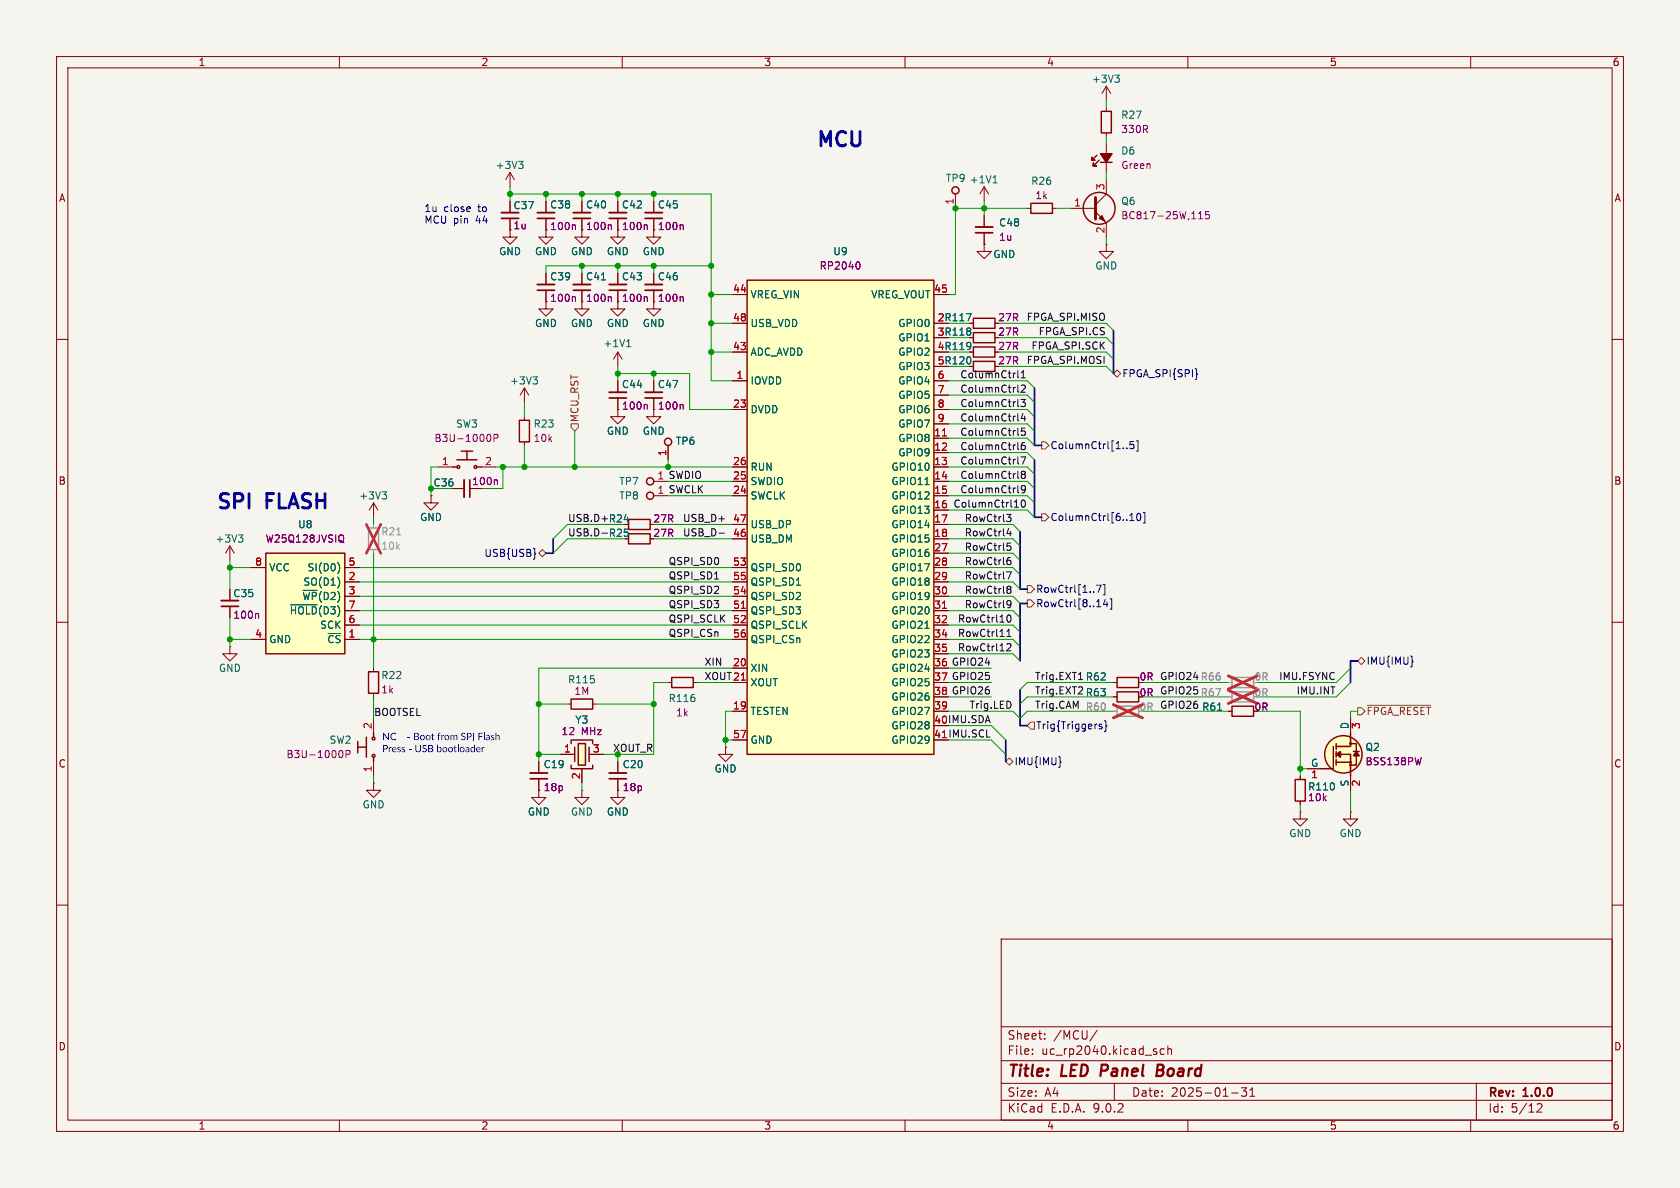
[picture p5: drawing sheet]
<svg xmlns="http://www.w3.org/2000/svg" width="297mm" height="210mm" viewBox="0 0 297 210" stroke-linecap="round" stroke-linejoin="round" font-family="sans-serif">
<defs><g id="words">
<g font-size="3.5" fill="#0000c2">
<text x="144" y="26.7">MCU</text>
<text x="38" y="90.7">SPI</text>
<text x="47.1" y="90.7">FLASH</text>
</g>
<g font-size="2.8" fill="#840000">
<text x="178" y="190.9">Title:</text>
<text x="187.7" y="190.9">LED</text>
<text x="195.4" y="190.9">Panel</text>
<text x="206.1" y="190.9">Board</text>
</g>
<g font-size="2.1" fill="#840000">
<text x="178" y="184">Sheet:</text>
<text x="186.2" y="184">/MCU/</text>
<text x="178" y="186.7">File:</text>
<text x="184.1" y="186.7">uc_rp2040.kicad_sch</text>
<text x="178" y="196.9">KiCad</text>
<text x="178" y="194.1">Size:</text>
<text x="184.7" y="194.1">A4</text>
<text x="185.7" y="196.9">E.D.A.</text>
<text x="193.3" y="196.9">9.0.2</text>
<text x="200" y="194.1">Date:</text>
<text x="207" y="194.1">2025-01-31</text>
<text x="263" y="194.3">Rev:</text>
<text x="263" y="196.9">Id:</text>
<text x="267.1" y="196.9">5/12</text>
<text x="269.4" y="194.3">1.0.0</text>
</g>
<g font-size="1.8" fill="#840000">
<text x="35" y="11.9">1</text>
<text x="85" y="11.9">2</text>
<text x="135" y="11.9">3</text>
<text x="185" y="11.9">4</text>
<text x="235" y="11.9">5</text>
<text x="285" y="11.9">6</text>
<text x="10.3" y="35.9">A</text>
<text x="285.3" y="35.9">A</text>
<text x="90.7" y="37.2">C37</text>
<text x="176.4" y="59.5">27R</text>
<text x="176.4" y="57">27R</text>
<text x="176.4" y="62.1">27R</text>
<text x="176.4" y="64.6">27R</text>
<text x="10.3" y="85.9">B</text>
<text x="83.4" y="86">100n</text>
<text x="285.3" y="85.9">B</text>
<text x="107.5" y="92.6">R24</text>
<text x="107.5" y="95.1">R25</text>
<text x="115.4" y="95.1">27R</text>
<text x="115.4" y="92.6">27R</text>
<text x="41.1" y="105.8">C35</text>
<text x="165.1" y="117.9">36 GPIO24</text>
<text x="165.1" y="120.4">37 GPIO25</text>
<text x="165.1" y="122.9">38 GPIO26</text>
<text x="201.4" y="123.3">0R</text>
<text x="201.4" y="120.5">0R</text>
<text x="221.7" y="125.8">0R</text>
<text x="165.1" y="128">40 IMU.SDA</text>
<text x="10.3" y="135.9">C</text>
<text x="285.3" y="135.9">C</text>
<text x="10.3" y="185.9">D</text>
<text x="285.3" y="185.9">D</text>
<text x="35" y="199.9">1</text>
<text x="85" y="199.9">2</text>
<text x="135" y="199.9">3</text>
<text x="185" y="199.9">4</text>
<text x="235" y="199.9">5</text>
<text x="285" y="199.9">6</text>
</g>
<g font-size="1.8" fill="#006464">
<text x="192.9" y="14.8">+3V3</text>
<text x="198.1" y="21.2">R27</text>
<text x="198.1" y="27.5">D6</text>
<text x="87.5" y="30.1">+3V3</text>
<text x="167.1" y="32.4">TP9 +1V1</text>
<text x="182.2" y="32.9">R26</text>
<text x="97.2" y="37.1">C38</text>
<text x="103.5" y="37.1">C40</text>
<text x="109.9" y="37.1">C42</text>
<text x="116.2" y="37.1">C45</text>
<text x="176.5" y="40.2">C48</text>
<text x="198.1" y="36.4">Q6</text>
<text x="88.1" y="45.3">GND</text>
<text x="94.5" y="45.3">GND</text>
<text x="100.8" y="45.3">GND</text>
<text x="107.2" y="45.3">GND</text>
<text x="113.5" y="45.3">GND</text>
<text x="147.2" y="45.3">U9</text>
<text x="175.5" y="45.8">GND</text>
<text x="193.5" y="47.9">GND</text>
<text x="97.2" y="49.8">C39</text>
<text x="103.5" y="49.8">C41</text>
<text x="109.9" y="49.8">C43</text>
<text x="116.2" y="49.8">C46</text>
<text x="132.6" y="52.9">VREG_VIN</text>
<text x="153.9" y="52.9">VREG_VOUT</text>
<text x="94.5" y="58">GND</text>
<text x="100.8" y="58">GND</text>
<text x="107.2" y="58">GND</text>
<text x="113.5" y="58">GND</text>
<text x="132.6" y="58">USB_VDD</text>
<text x="158.7" y="58">GPIO0</text>
<text x="165.7" y="56.9">2R117</text>
<text x="165.7" y="59.4">3R118</text>
<text x="106.6" y="61.6">+1V1</text>
<text x="132.6" y="63.1">ADC_AVDD</text>
<text x="158.7" y="60.6">GPIO1</text>
<text x="158.7" y="63.1">GPIO2</text>
<text x="158.7" y="65.6">GPIO3</text>
<text x="165.7" y="62">4R119</text>
<text x="165.7" y="64.5">5R120</text>
<text x="90.1" y="68.2">+3V3</text>
<text x="109.9" y="68.8">C44</text>
<text x="116.2" y="68.8">C47</text>
<text x="132.6" y="68.2">IOVDD</text>
<text x="158.7" y="68.2">GPIO4</text>
<text x="158.7" y="70.7">GPIO5</text>
<text x="80.5" y="75.8">SW3</text>
<text x="94.2" y="75.8">R23</text>
<text x="107.2" y="77.1">GND</text>
<text x="113.5" y="77.1">GND</text>
<text x="132.6" y="73.3">DVDD</text>
<text x="158.7" y="73.3">GPIO6</text>
<text x="158.7" y="75.8">GPIO7</text>
<text x="119.4" y="78.8">TP6</text>
<text x="132.6" y="83.4">RUN</text>
<text x="157.5" y="83.4">GPIO10</text>
<text x="158.7" y="78.3">GPIO8</text>
<text x="158.7" y="80.9">GPIO9</text>
<text x="63.4" y="88.5">+3V3</text>
<text x="76.5" y="86.2">C36</text>
<text x="109.4" y="88.5">TP8</text>
<text x="109.4" y="86">TP7</text>
<text x="132.6" y="86">SWDIO</text>
<text x="132.6" y="88.5">SWCLK</text>
<text x="157.5" y="86">GPIO11</text>
<text x="157.5" y="88.5">GPIO12</text>
<text x="52.6" y="93.6">U8</text>
<text x="74.2" y="92.3">GND</text>
<text x="132.6" y="93.6">USB_DP</text>
<text x="157.5" y="91">GPIO13</text>
<text x="157.5" y="93.6">GPIO14</text>
<text x="38" y="96.1">+3V3</text>
<text x="47.5" y="101.2">VCC</text>
<text x="54.3" y="101.2">SI(D0)</text>
<text x="132.6" y="96.1">USB_DM</text>
<text x="132.6" y="101.2">QSPI_SD0</text>
<text x="157.5" y="96.1">GPIO15</text>
<text x="157.5" y="98.7">GPIO16</text>
<text x="157.5" y="101.2">GPIO17</text>
<text x="53.4" y="106.3">~{WP}(D2)</text>
<text x="53.5" y="103.7">SO(D1)</text>
<text x="132.6" y="103.7">QSPI_SD1</text>
<text x="132.6" y="106.3">QSPI_SD2</text>
<text x="157.5" y="103.7">GPIO18</text>
<text x="157.5" y="106.3">GPIO19</text>
<text x="47.5" y="113.9">GND</text>
<text x="51.1" y="108.8">~{HOLD}(D3)</text>
<text x="56.5" y="111.4">SCK</text>
<text x="57.8" y="113.9">~{CS}</text>
<text x="132.6" y="108.8">QSPI_SD3</text>
<text x="132.6" y="111.4">QSPI_SCLK</text>
<text x="132.6" y="113.9">QSPI_CSn</text>
<text x="157.5" y="108.8">GPIO20</text>
<text x="157.5" y="111.4">GPIO21</text>
<text x="157.5" y="113.9">GPIO22</text>
<text x="38.6" y="119">GND</text>
<text x="132.6" y="119">XIN</text>
<text x="157.5" y="116.4">GPIO23</text>
<text x="157.5" y="119">GPIO24</text>
<text x="67.3" y="120.2">R22</text>
<text x="100.3" y="121">R115</text>
<text x="118.1" y="124.3">R116</text>
<text x="132.6" y="121.5">XOUT</text>
<text x="157.5" y="121.5">GPIO25</text>
<text x="157.5" y="124.1">GPIO26</text>
<text x="191.9" y="123.3">R63</text>
<text x="191.9" y="120.5">R62</text>
<text x="212.4" y="125.8">R61</text>
<text x="58.2" y="131.7">SW2</text>
<text x="101.6" y="128.1">Y3</text>
<text x="132.6" y="126.6">TESTEN</text>
<text x="132.6" y="131.7">GND</text>
<text x="157.5" y="126.6">GPIO27</text>
<text x="157.5" y="129.1">GPIO28</text>
<text x="157.5" y="131.7">GPIO29</text>
<text x="238.5" y="129" transform="rotate(-90 238.5 129)">D</text>
<text x="96" y="136">C19</text>
<text x="110" y="136">C20</text>
<text x="126.2" y="136.8">GND</text>
<text x="231.7" y="135.6">G</text>
<text x="231.7" y="137.9">1</text>
<text x="241.3" y="132.9">Q2</text>
<text x="64" y="143.1">GND</text>
<text x="231.1" y="139.9">R110</text>
<text x="238.5" y="139.1" transform="rotate(-90 238.5 139.1)">S</text>
<text x="93.2" y="144.4">GND</text>
<text x="100.8" y="144.4">GND</text>
<text x="107.2" y="144.4">GND</text>
<text x="227.8" y="148.2">GND</text>
<text x="236.7" y="148.2">GND</text>
</g>
<g font-size="1.8" fill="#840084">
<text x="198.1" y="23.7">330R</text>
<text x="182.9" y="35.4">1k</text>
<text x="198.1" y="30.1">Green</text>
<text x="90.7" y="40.7">1u</text>
<text x="97.2" y="40.9">100n</text>
<text x="103.5" y="40.9">100n</text>
<text x="109.9" y="40.9">100n</text>
<text x="116.2" y="40.9">100n</text>
<text x="198.1" y="39">BC817-25W,115</text>
<text x="144.8" y="47.9">RP2040</text>
<text x="176.5" y="42.8">1u</text>
<text x="97.2" y="53.6">100n</text>
<text x="103.5" y="53.6">100n</text>
<text x="109.9" y="53.6">100n</text>
<text x="116.2" y="53.6">100n</text>
<text x="109.9" y="72.6">100n</text>
<text x="116.2" y="72.6">100n</text>
<text x="76.7" y="78.3">B3U-1000P</text>
<text x="94.2" y="78.3">10k</text>
<text x="46.9" y="96.1">W25Q128JVSIQ</text>
<text x="41.1" y="109.6">100n</text>
<text x="67.3" y="122.8">1k</text>
<text x="101.4" y="123">1M</text>
<text x="99.2" y="130.1">12</text>
<text x="102.8" y="130.1">MHz</text>
<text x="119.4" y="126.8">1k</text>
<text x="50.5" y="134.2">B3U-1000P</text>
<text x="241.3" y="135.5">BSS138PW</text>
<text x="96" y="140.1">18p</text>
<text x="110" y="140.1">18p</text>
<text x="231.1" y="141.8">10k</text>
</g>
<g font-size="1.8" fill="#a90000">
<text x="195.3" y="33.7" transform="rotate(-90 195.3 33.7)">3</text>
<text x="168.7" y="36.3" transform="rotate(-90 168.7 36.3)">1</text>
<text x="189.8" y="36.6">1</text>
<text x="195.3" y="41.3" transform="rotate(-90 195.3 41.3)">2</text>
<text x="129.5" y="51.8">44</text>
<text x="165.1" y="51.8">45</text>
<text x="129.5" y="56.9">48</text>
<text x="129.5" y="62">43</text>
<text x="130.1" y="67.1">1</text>
<text x="165.7" y="67.1">6</text>
<text x="165.7" y="69.6">7</text>
<text x="129.5" y="72.1">23</text>
<text x="165.1" y="77.2">11</text>
<text x="165.7" y="72.1">8</text>
<text x="165.7" y="74.7">9</text>
<text x="78" y="82.3">1</text>
<text x="85.7" y="82.3">2</text>
<text x="117.9" y="80.7" transform="rotate(-90 117.9 80.7)">1</text>
<text x="129.5" y="82.3">26</text>
<text x="165.1" y="79.8">12</text>
<text x="165.1" y="82.3">13</text>
<text x="129.5" y="84.8">25</text>
<text x="129.5" y="87.4">24</text>
<text x="165.1" y="84.8">14</text>
<text x="165.1" y="87.4">15</text>
<text x="165.1" y="89.9">16</text>
<text x="129.5" y="92.5">47</text>
<text x="129.5" y="95">46</text>
<text x="165.1" y="92.5">17</text>
<text x="165.1" y="95">18</text>
<text x="45" y="100.1">8</text>
<text x="61.5" y="100.1">5</text>
<text x="129.5" y="100.1">53</text>
<text x="165.1" y="97.5">27</text>
<text x="165.1" y="100.1">28</text>
<text x="61.5" y="102.6">2</text>
<text x="61.5" y="105.2">3</text>
<text x="61.5" y="107.7">7</text>
<text x="129.5" y="102.6">55</text>
<text x="129.5" y="105.2">54</text>
<text x="129.5" y="107.7">51</text>
<text x="165.1" y="102.6">29</text>
<text x="165.1" y="105.2">30</text>
<text x="165.1" y="107.7">31</text>
<text x="45" y="112.8">4</text>
<text x="61.5" y="110.2">6</text>
<text x="61.5" y="112.8">1</text>
<text x="129.5" y="110.2">52</text>
<text x="129.5" y="112.8">56</text>
<text x="165.1" y="110.2">32</text>
<text x="165.1" y="112.8">34</text>
<text x="129.5" y="117.9">20</text>
<text x="165.1" y="115.3">35</text>
<text x="165.1" y="117.9">36</text>
<text x="129.5" y="125.5">19</text>
<text x="129.5" y="120.4">21</text>
<text x="165.1" y="125.5">39</text>
<text x="165.1" y="120.4">37</text>
<text x="165.1" y="122.9">38</text>
<text x="65.8" y="129" transform="rotate(-90 65.8 129)">2</text>
<text x="129.5" y="130.6">57</text>
<text x="165.1" y="130.6">41 IMU.SCL</text>
<text x="165.1" y="128">40</text>
<text x="165.1" y="130.6">41</text>
<text x="240.7" y="129" transform="rotate(-90 240.7 129)">3</text>
<text x="65.8" y="136.6" transform="rotate(-90 65.8 136.6)">1</text>
<text x="99.6" y="133.1">1</text>
<text x="102.6" y="137.9" transform="rotate(-90 102.6 137.9)">2</text>
<text x="104.7" y="133.1">3</text>
<text x="240.7" y="139.1" transform="rotate(-90 240.7 139.1)">2</text>
</g>
<g font-size="1.8" fill="#0000c2">
<text x="74.9" y="37.7">1u</text>
<text x="74.9" y="39.7">MCU pin</text>
<text x="78.5" y="37.7">close</text>
<text x="84.2" y="39.7">44</text>
<text x="84.6" y="37.7">to</text>
<text x="67.6" y="131.2">NC</text>
<text x="71.9" y="131.2">- Boot from SPIFlash</text>
<text x="67.6" y="133.3">Press- USBbootloader</text>
</g>
<g font-size="1.8" fill="#0f0f0f">
<text x="181.4" y="56.8">FPGA_SPI.MISO</text>
<text x="183.5" y="59.3">FPGA_SPI.CS</text>
<text x="181.4" y="64.4">FPGA_SPI.MOSI</text>
<text x="182.3" y="61.9">FPGA_SPI.SCK</text>
<text x="169.7" y="69.5">ColumnCtrl2</text>
<text x="169.7" y="67">ColumnCtrl1</text>
<text x="169.7" y="72">ColumnCtrl3</text>
<text x="169.7" y="74.6">ColumnCtrl4</text>
<text x="169.7" y="77.1">ColumnCtrl5</text>
<text x="169.7" y="82.2">ColumnCtrl7</text>
<text x="169.7" y="79.7">ColumnCtrl6</text>
<text x="116.1" y="87.4">1 SWCLK</text>
<text x="116.1" y="84.8">1 SWDIO</text>
<text x="168.5" y="89.8">ColumnCtrl10</text>
<text x="169.7" y="87.3">ColumnCtrl9</text>
<text x="169.7" y="84.7">ColumnCtrl8</text>
<text x="100.3" y="94.9">USB.D- R25</text>
<text x="100.3" y="92.4">USB.D+ R24</text>
<text x="120.6" y="94.9">USB_D-</text>
<text x="120.6" y="92.4">USB_D+</text>
<text x="170.5" y="94.9">RowCtrl4</text>
<text x="170.5" y="92.4">RowCtrl3</text>
<text x="118.1" y="100">QSPI_SD0</text>
<text x="170.5" y="100">RowCtrl6</text>
<text x="170.5" y="97.4">RowCtrl5</text>
<text x="118.1" y="105.1">QSPI_SD2</text>
<text x="118.1" y="102.5">QSPI_SD1</text>
<text x="118.1" y="107.6">QSPI_SD3</text>
<text x="170.5" y="105.1">RowCtrl8</text>
<text x="170.5" y="102.5">RowCtrl7</text>
<text x="170.5" y="107.6">RowCtrl9</text>
<text x="118.1" y="112.7">QSPI_CSn</text>
<text x="118.1" y="110.1">QSPI_SCLK</text>
<text x="169.3" y="110.1">RowCtrl10</text>
<text x="169.3" y="112.7">RowCtrl11</text>
<text x="124.5" y="117.8">XIN</text>
<text x="169.3" y="115.2">RowCtrl12</text>
<text x="124.5" y="120.3">XOUT21</text>
<text x="171.3" y="125.4">Trig.LED</text>
<text x="182.9" y="125.4">Trig.CAM</text>
<text x="182.9" y="122.8">Trig.EXT2</text>
<text x="182.9" y="120.3">Trig.EXT1 R62</text>
<text x="205" y="120.3">GPIO24 R66</text>
<text x="205" y="122.8">GPIO25</text>
<text x="205" y="125.4">GPIO26</text>
<text x="226" y="120.3">IMU.FSYNC</text>
<text x="229.1" y="122.8">IMU.INT</text>
<text x="66" y="126.7">BOOTSEL</text>
</g>
<g font-size="1.8" fill="#000084">
<text x="198.3" y="66.9">FPGA_SPI{SPI}</text>
<text x="185.6" y="79.6">ColumnCtrl[1..5]</text>
<text x="185.6" y="92.3">ColumnCtrl[6..10]</text>
<text x="85.5" y="98.7">USB{USB}</text>
<text x="183.1" y="105">RowCtrl[1..7]</text>
<text x="183.1" y="107.5">RowCtrl[8..14]</text>
<text x="241.5" y="117.7">IMU{IMU}</text>
<text x="183.1" y="129.1">Trig{Triggers}</text>
<text x="179.3" y="135.5">IMU{IMU}</text>
</g>
<g font-size="1.8" fill="#725600">
<text x="102.5" y="74.7" transform="rotate(-90 102.5 74.7)">MCU_RST</text>
<text x="241.5" y="126.6">~{FPGA_RESET}</text>
</g>
<g font-size="1.8" fill="#939391">
<text x="67.3" y="94.8">R21</text>
<text x="191.9" y="125.8">R60</text>
<text x="212.2" y="123.3">R67</text>
<text x="212.2" y="120.5">R66</text>
</g>
<g font-size="1.8" fill="#9c9b98">
<text x="67.3" y="97.4">10k</text>
<text x="201.4" y="125.8">0R</text>
<text x="221.7" y="123.3">0R</text>
<text x="221.7" y="120.5">0R</text>
</g>
<text font-size="1.8" fill="#009600" x="108.3" y="133">XOUT_R</text>
</g></defs>
<path d="M0 0h297v210h-297z" fill="#f5f4ef" stroke="#f5f4ef" stroke-width=".18"/>
<g fill="none" stroke="#840000" stroke-width=".18">
<path d="M10 10h277v190h-277zM12 12h273v186h-273zM60 10v2M110 10v2M160 10v2M210 10v2M260 10v2M90.2 38.6v2M96.5 35.6v2M96.5 38.6v2M102.9 35.6v2M102.9 38.6v2"/>
<path d="M109.2 40.6v1.3h1.3l-1.3 1.3-1.3-1.3h1.3M109.2 40.6h.1M10 60h2M118.1 78.7v2.6M285 60h2M10 110h2M285 110h2M10 160h2M177 166h108v32h-108zM285 160h2M60 198v2M110 198v2"/>
<path d="M160 198v2M177 194.5h108M177 191.5h108M177 187.5h108M177 181.5h108M182.5 186.3v.1M182.5 185.5v.1M184.7 183.6v.1M184.7 182.8v.1M194 182.1l-1.3 2M197 191.5v3M204.3 185.9l.2 .2-.2 .3"/>
<path d="M204.3 185.4l.2 .1M205.8 185.5l-.4-.1-.3 .3v.4l.1 .2h.6M206.5 185.5l.2-.1 .3 .1 .1 .9M206.5 184.9v1.5M210 198v2M217.7 193.2h1.2M219.5 192.3h.9l-.5 .6 .4 .1v.7l-.2 .1h-.4l-.2-.1M221 193.8h.8M221 192.7l.4-.4v1.5M260 198v2M261 191.5v6.5M271.7 195.2l.6-.1 .2 .1 .1 .3-.9 1.1h.9"/>
</g>
<path d="M194.8 188.2l-.3 2M204.6 189.2h.6M205.2 189.2l.3 .1M205.4 188.2h-.7l-.3 2 1-.1M205.4 189.1l-.2 .1" fill="none" stroke="#840000" stroke-width=".4"/>
<path d="M88.6 38.6h3.1M95 38.6h3M101.3 38.6h3.1" fill="none" stroke="#840000" stroke-width=".3"/>
<path d="M88.6 37.6h3.1M95 37.6h3M101.3 37.6h3.1" fill="none" stroke="#840000" stroke-width=".33"/>
<path d="M101.5 39.7l.2 .2v.7M107.9 39.7l.2 .2v.7" fill="none" stroke="#840084" stroke-width=".18"/>
<circle cx="118.1" cy="78.1" r=".63" fill="none" stroke="#840000" stroke-width=".25"/>
<path d="M132.1 49.5h33v83.9h-33z" fill="#ffffc2"/>
<g fill="none" stroke="#840000" stroke-width=".25">
<path d="M132.1 49.5h33v83.9h-33zM81.5 79.8h2.1M82.5 79.8v1.5M80 82.6h.8M80.8 81.3h3.5M84.3 82.6h.8M111.1 94.4h3.8v1.7h-3.8zM65.2 118.7h1.7v3.9h-1.7zM197.5 119.8h3.8v1.7h-3.8zM63.2 131.1v2M63.2 132.1h1.6M64.8 130.3v3.6"/>
<path d="M66 129.5v.8M66 133.9v.7M197.5 122.3h3.8v1.8h-3.8zM217.8 124.8h3.8v1.8h-3.8z"/>
<circle cx="81" cy="82.5" r=".25"/>
<circle cx="84.1" cy="82.5" r=".25"/>
<circle cx="114.9" cy="85.1" r=".63"/>
<circle cx="114.9" cy="87.6" r=".63"/>
<circle cx="66" cy="130.6" r=".25"/>
<circle cx="66" cy="133.6" r=".25"/>
</g>
<g fill="none" stroke="#840000" stroke-width=".18">
<path d="M109.2 35.6v2M109.2 38.6v2M129.5 52.1h2.6M129.5 57.2h2.6M165.1 52.1h2.5M165.1 59.7h2.5M129.5 62.2h2.6M129.5 67.3h2.6M129.5 72.4h2.6M165.1 67.3h2.5M165.1 72.4h2.5M165.1 64.8h2.5"/>
<path d="M165.1 69.9h2.5M165.1 74.9h2.5M165.1 77.5h2.5M40.6 96.5v2.6M40.6 96.5l-.7 1.3M40.6 96.5l.8 1.3M77.5 82.6h2.5M85.1 82.6h2.5M115.6 85.1h2.5M115.6 87.6h2.5M129.5 82.6h2.6M129.5 85.1h2.6"/>
<path d="M129.5 87.6h2.6M129.5 92.7h2.6M129.5 95.3h2.6M165.1 82.6h2.5M165.1 85.1h2.5M165.1 87.6h2.5M165.1 92.7h2.5M165.1 95.3h2.5M165.1 80h2.5M165.1 90.2h2.5M165.1 97.8h2.5M40.6 114.3v1.3h1.3l-1.3 1.2-1.2-1.2h1.2"/>
<path d="M40.6 114.3h.1M40.6 107.2v2M66 118.1v.6M129.5 100.3h2.6M129.5 102.9h2.6M129.5 105.4h2.6M129.5 108h2.6M129.5 110.5h2.6M129.5 113h2.6M129.5 118.1h2.6M165.1 100.3h2.5M165.1 102.9h2.5"/>
<path d="M165.1 105.4h2.5M165.1 108h2.5M165.1 110.5h2.5M165.1 113h2.5M165.1 115.6h2.5M66 138.4v1.3h1.3l-1.3 1.3-1.2-1.3h1.2M66 138.4h.1M66 122.6v.6M66 127v2.5M66 134.6v2.6M129.5 120.7h2.6M129.5 125.7h2.6"/>
<path d="M129.5 130.8h2.6M165.1 125.7h2.5M196.8 120.7h.7M196.8 123.2h.7M217.2 125.7h.6"/>
</g>
<path d="M42.2 94.6h.7l-.4 .4M42.7 95l.2 .3v.3l-.2 .2M163.5 85.7h.7M140.8 103.4h.7M163.5 111.1h.7M215.3 125.5h.7" fill="none" stroke="#006464" stroke-width=".18"/>
<path d="M166.6 77.1h.7M131.1 107.5h.7M166.6 107.5h.7M131.1 120.2h.7" fill="none" stroke="#a90000" stroke-width=".18"/>
<path d="M114.2 39.7l.2 .2v.7M151.7 46.3a.79 .79 0 0 1 0 1.3M86.4 76.8a.68 .68 0 0 1 .4 .6 .68 .68 0 0 1-.4 .6M87.3 77.4h.6l.2-.2-.1-.3-.7-.1v1.2M45.5 108.4l.2 .2v.7M60.2 132.7a.68 .68 0 0 1 .4 .6 .68 .68 0 0 1-.4 .6M61.2 133.3h.6l.1-.2-.1-.3-.6-.1v1.2" fill="none" stroke="#840084" stroke-width=".18"/>
<path d="M107.7 38.6h3M39.1 107.2h3.1" fill="none" stroke="#840000" stroke-width=".3"/>
<path d="M107.7 37.6h3M39.1 106.2h3.1" fill="none" stroke="#840000" stroke-width=".33"/>
<path d="M197.5 124.8h3.8v1.8h-3.8zM217.8 122.3h3.8v1.8h-3.8z" fill="none" stroke="#9c9b98" stroke-width=".25"/>
<path d="M196.8 125.7h.7M217.2 123.2h.6" fill="none" stroke="#9c9b98" stroke-width=".18"/>
<path d="M196.8 124.6l5.2 2.3M202 124.6l-5.2 2.3M217.1 122l5.2 2.4M222.3 122l-5.2 2.4" fill="none" stroke="#e12e31" stroke-width=".46"/>
<path d="M47 97.8h14v17.8h-14z" fill="#ffffc2"/>
<path d="M193.9 27.4l-.9 .9v-.5v.5h.5h-.5M194.3 28.3l-1 1v-.5v.5h.5h-.5M194.6 28.7h2M47 97.8h14v17.8h-14z" fill="none" stroke="#840000" stroke-width=".25"/>
<g fill="none" stroke="#840000" stroke-width=".18">
<path d="M90.2 30.5l-.8 1.3M90.2 30.5l.7 1.3M90.2 30.5v2.5M115.6 35.6v2M115.6 38.6v2M195.6 25.4v1.9M195.6 28.6v1.9M90.2 40.6v1.3h1.2l-1.2 1.3-1.3-1.3h1.3M90.2 40.6h.1M96.5 53.3v1.3h1.3l-1.3 1.3-1.3-1.3h1.3M96.5 53.3h.1M96.5 40.6v1.3h1.3l-1.3 1.3-1.3-1.3h1.3"/>
<path d="M96.5 40.6h.1M96.5 48.3v2M96.5 51.3v2M102.9 53.3v1.3h1.2l-1.2 1.3-1.3-1.3h1.3M102.9 53.3h.1M102.9 40.6v1.3h1.2l-1.2 1.3-1.3-1.3h1.3M102.9 40.6h.1M102.9 48.3v2M102.9 51.3v2M109.2 53.3v1.3h1.3l-1.3 1.3-1.3-1.3h1.3M109.2 53.3h.1M109.2 48.3v2"/>
<path d="M109.2 51.3v2M115.6 40.6v1.3h1.2l-1.2 1.3-1.3-1.3h1.3M115.6 40.6h.1M115.6 53.3v1.3h1.2l-1.2 1.3-1.3-1.3h1.3M115.6 53.3h.1M115.6 48.3v2M115.6 51.3v2M66 88.9l-.7 1.3M66 88.9l.8 1.3M66 88.9v2.5M76.2 87.6v1.3h1.3l-1.3 1.3-1.3-1.3h1.3M76.2 87.6h.1"/>
<path d="M80 86.4h2M44.4 100.3h2.6M44.4 113h2.6M61 100.3h2.5M61 102.9h2.5M61 105.4h2.5M61 108h2.5M61 110.5h2.5M61 113h2.5M109.2 134.6v2.1M109.2 137.7v2M238.8 143.5v1.3h1.2l-1.2 1.3-1.3-1.3h1.3"/>
<path d="M238.8 143.5h.1"/>
</g>
<path d="M91.7 28.5h.8l-.5 .5M92.2 29l.3 .2v.3l-.3 .3M106.3 49.5h.8M59.9 99.7l.1 .6-.1 .9M67.6 86.9h.7l-.4 .5M68.1 87.4l.2 .3v.3l-.2 .2M51.3 106.9h4.8M60 102.5v.9" fill="none" stroke="#006464" stroke-width=".18"/>
<path d="M120.6 39.7l.2 .2v.7M101.5 52.4l.2 .2v.7M107.9 52.4l.2 .2v.7M114.2 52.4l.2 .2v.7M120.6 52.4l.2 .2v.7M60.4 95.6l.4 .4M60.4 94.6h.2a.81 .81 0 0 1-.2 1.2M87.8 84.8l.1 .2v.7" fill="none" stroke="#840084" stroke-width=".18"/>
<path d="M114 38.6h3.1M95 51.3h3M101.3 51.3h3.1M107.7 51.3h3M114 51.3h3.1M83.1 84.8v3.1M107.7 137.7h3" fill="none" stroke="#840000" stroke-width=".3"/>
<path d="M114 37.6h3.1M95 50.3h3M101.3 50.3h3.1M107.7 50.3h3M114 50.3h3.1M82 84.8v3.1M107.7 136.7h3" fill="none" stroke="#840000" stroke-width=".33"/>
<path d="M65.2 93.3h1.7v3.9h-1.7zM217.8 119.8h3.8v1.7h-3.8z" fill="none" stroke="#9c9b98" stroke-width=".25"/>
<path d="M66 92.7v.6M66 97.2v.6M217.2 120.7h.6" fill="none" stroke="#9c9b98" stroke-width=".18"/>
<path d="M70.1 94.6h.8" fill="none" stroke="#939391" stroke-width=".18"/>
<path d="M64.8 92.7l2.5 5.1M67.3 92.7l-2.5 5.1M217.1 119.5l5.2 2.3M222.3 119.5l-5.2 2.3" fill="none" stroke="#e12e31" stroke-width=".46"/>
<path d="M194.6 27.2h2l-1 1.5z" fill="#840000" stroke="#840000" stroke-width=".25"/>
<path d="M101.6 132.1v2.5" fill="none" stroke="#ffffc2" stroke-width=".18"/>
<path d="M102.2 131.4h1.3v3.9h-1.3z" fill="#ffffc2"/>
<path d="M104.1 132.1v2.5" fill="none" stroke="#ffffc2" stroke-width=".18"/>
<g fill="none" stroke="#840000" stroke-width=".25">
<path d="M194.7 19.7h1.8v3.8h-1.8zM182.2 35.9h3.9v1.8h-3.9zM172.1 58.8h3.8v1.8h-3.8zM172.1 56.3h3.8v1.7h-3.8zM111.1 91.8h3.8v1.8h-3.8zM118.7 119.8h3.9v1.7h-3.9zM101 131.4v-.6h3.8v.6M101 135.3v.6h3.8v-.6M101.6 132.1v2.5M102.2 131.4h1.3v3.9h-1.3zM104.1 132.1v2.5"/>
<circle cx="168.9" cy="33.7" r=".63"/>
<circle cx="194.3" cy="36.8" r="2.82"/>
</g>
<g fill="none" stroke="#840000" stroke-width=".18">
<path d="M195.6 15.2l-.8 1.3M195.6 15.2l.7 1.3M195.6 15.2v2.6M195.6 19.1v.6M168.9 34.3v2.5M174 33l-.8 1.3M174 33l.8 1.3M174 33v2.6M174 38.1v2M181.6 36.8h.6M186.1 36.8h.6M189.2 36.8h4.5"/>
<path d="M193.7 37.5l1.9 1.9v2.5M195.6 23.5v.6M195.6 31.8v2.5l-1.9 1.9M171.4 59.7h.7M171.4 57.2h.7M174 43.2v1.3h1.3l-1.3 1.2-1.3-1.2h1.3M174 43.2h.1M174 41.1v2.1M195.6 43.2v1.3h1.2l-1.2 1.2-1.3-1.2h1.3M195.6 43.2h.1M92.7 68.6l-.8 1.3M92.7 68.6l.8 1.3"/>
<path d="M92.7 68.6v2.5M109.2 72.4v1.3h1.3l-1.3 1.2-1.3-1.2h1.3M109.2 72.4h.1M109.2 62.2l.8 1.3M109.2 62.2l-.7 1.3M109.2 62.2v2.6M109.2 67.3v2M109.2 70.4v2M115.6 72.4v1.3h1.2l-1.2 1.2-1.3-1.2h1.3M115.6 72.4h.1M115.6 67.3v2M115.6 70.4v2"/>
<path d="M99.1 133.4h2.5M102.9 135.9v2.5M104.1 133.4h2.6M118.1 120.7h.6M122.6 120.7h.6M229.9 143.5v1.3h1.2l-1.2 1.3-1.3-1.3h1.3M229.9 143.5h.1"/>
</g>
<path d="M197.1 13.3h.8l-.4 .5M197.6 13.8l.3 .2v.3l-.3 .2M175.6 32.3h.7M175.7 31.4l.2-.3v1.2M170.8 55.4h.9l-.6 1.3M94.2 66.6h.8l-.4 .5M94.8 67.1l.2 .2v.3l-.2 .3M110.8 61.3h.7M110.9 60.3l.3-.3v1.3" fill="none" stroke="#006464" stroke-width=".18"/>
<path d="M193.7 34.9v3.8" fill="none" stroke="#840000" stroke-width=".51"/>
<path d="M194.3 38.6l.5-.5 .5 1z" fill="#840000" stroke="#840000" stroke-width=".18"/>
<path d="M211.9 38.7h.7M211.9 37.8l.3-.4v1.3M213.8 37.4h-.6l-.1 .6 .2-.1 .4 .1 .1 .1v.5l-.2 .1-.5-.1M114.2 71.5l.2 .2v.6M120.6 71.5l.2 .2v.6" fill="none" stroke="#840084" stroke-width=".18"/>
<path d="M172.5 41.1h3M107.7 70.4h3M114 70.4h3.1" fill="none" stroke="#840000" stroke-width=".3"/>
<path d="M172.5 40.1h3M107.7 69.3h3M114 69.3h3.1" fill="none" stroke="#840000" stroke-width=".33"/>
<g fill="#ffffc2">
<path d="M236.2 131.4v1.1z"/>
<path d="M236.2 132.8v.6z"/>
<path d="M236.2 133.4v.5z"/>
<path d="M236.2 134.2v.5z"/>
<path d="M236.2 134.7v.6z"/>
</g>
<circle cx="237.5" cy="133.3" r="3.3" fill="#ffffc2" stroke="#ffffc2" stroke-width=".18"/>
<g fill="#ffffc2">
<path d="M238.6 131.4h1.2v3.9h-1.2z"/>
<path d="M236.2 132l2.6-2.5v2.5z"/>
</g>
<g fill="#ffffc2" stroke="#ffffc2" stroke-width=".18">
<circle cx="238.8" cy="131.4" r=".13"/>
<circle cx="238.8" cy="134.7" r=".13"/>
<circle cx="238.8" cy="135.3" r=".13"/>
</g>
<path d="M236.2 134.7h2.6" fill="none" stroke="#ffffc2" stroke-width=".18"/>
<g fill="#ffffc2">
<path d="M236.2 133.4h2.6v3.8z"/>
<path d="M239.3 132.8h1z"/>
</g>
<g fill="none" stroke="#840000" stroke-width=".25">
<path d="M91.8 74.3h1.8v3.8h-1.8zM172.1 61.3h3.8v1.8h-3.8zM172.1 63.9h3.8v1.8h-3.8zM101 123.6h3.8v1.7h-3.8zM229 137.8h1.8v3.8h-1.8zM235.7 132v3.9h-2M236.2 133.4h2.6v3.8M236.2 131.4v1.1M236.2 132.8v1.1M236.2 134.2v1.1M236.2 134.7h2.6M238.6 131.4h1.2v3.9h-1.2"/>
<path d="M238.8 129.5v2.5h-2.6M239.3 132.8h1"/>
<circle cx="237.5" cy="133.3" r="3.3"/>
<circle cx="238.8" cy="135.3" r=".13"/>
<circle cx="238.8" cy="131.4" r=".13"/>
<circle cx="238.8" cy="134.7" r=".13"/>
</g>
<g fill="#840000" stroke="#840000" stroke-width=".25">
<path d="M236.2 133.4l.8-.6v1.1z"/>
<path d="M239.8 132.8l.5 .8h-1z"/>
</g>
<g fill="none" stroke="#840000" stroke-width=".18">
<path d="M90.2 38.6v2M96.5 35.6v2M96.5 38.6v2M102.9 35.6v2M102.9 38.6v2M109.2 35.6v2M109.2 38.6v2M115.6 35.6v2M115.6 38.6v2M174 38.1v2M90.2 40.6h.1M96.5 53.3h.1"/>
<path d="M96.5 40.6h.1M96.5 48.3v2M96.5 51.3v2M102.9 53.3h.1M102.9 40.6h.1M102.9 48.3v2M102.9 51.3v2M109.2 40.6h.1M109.2 53.3h.1M109.2 48.3v2M109.2 51.3v2M115.6 40.6h.1"/>
<path d="M115.6 53.3h.1M115.6 48.3v2M115.6 51.3v2M129.5 52.1h2.6M129.5 57.2h2.6M165.1 52.1h2.5M165.1 59.7h2.5M171.4 57.2h.7M171.4 59.7h.7M174 43.2h.1M174 41.1v2.1M92.7 73.7v.6"/>
<path d="M92.7 78.1v.6M109.2 72.4h.1M109.2 67.3v2M109.2 70.4v2M115.6 72.4h.1M115.6 67.3v2M115.6 70.4v2M118.1 78.7v2.6M129.5 62.2h2.6M129.5 67.3h2.6M129.5 72.4h2.6M165.1 64.8h2.5"/>
<path d="M165.1 67.3h2.5M165.1 72.4h2.5M165.1 69.9h2.5M165.1 74.9h2.5M165.1 77.5h2.5M171.4 62.2h.7M171.4 64.8h.7M76.2 87.6h.1M80 86.4h2M129.5 82.6h2.6M129.5 85.1h2.6M129.5 87.6h2.6"/>
<path d="M129.5 92.7h2.6M129.5 95.3h2.6M165.1 82.6h2.5M165.1 85.1h2.5M165.1 87.6h2.5M165.1 92.7h2.5M165.1 95.3h2.5M165.1 80h2.5M165.1 90.2h2.5M165.1 97.8h2.5M40.6 107.2v2M44.4 100.3h2.6"/>
<path d="M44.4 113h2.6M61 100.3h2.5M61 102.9h2.5M61 105.4h2.5M61 108h2.5M61 110.5h2.5M61 113h2.5M129.5 100.3h2.6M129.5 102.9h2.6M129.5 105.4h2.6M129.5 108h2.6M129.5 110.5h2.6"/>
<path d="M129.5 113h2.6M129.5 118.1h2.6M165.1 100.3h2.5M165.1 102.9h2.5M165.1 105.4h2.5M165.1 108h2.5M165.1 110.5h2.5M165.1 113h2.5M165.1 115.6h2.5M95.2 139.7v1.3h1.3l-1.3 1.2-1.2-1.2h1.2M95.2 139.7h.1M95.2 134.6v2.1"/>
<path d="M95.2 137.7v2M99.1 133.4h2.5M100.3 124.5h.7M102.9 139.7v1.3h1.2l-1.2 1.2-1.3-1.2h1.3M102.9 139.7h.1M102.9 135.9v2.5M104.1 133.4h2.6M104.8 124.5h.6M109.2 139.7v1.3h1.3l-1.3 1.2-1.3-1.2h1.3M109.2 139.7h.1M109.2 134.6v2.1M109.2 137.7v2"/>
<path d="M128.3 132.1v1.3h1.2l-1.2 1.2-1.3-1.2h1.3M128.3 132.1h.1M129.5 120.7h2.6M129.5 125.7h2.6M129.5 130.8h2.6M165.1 125.7h2.5M196.8 120.7h.7M196.8 123.2h.7M217.2 125.7h.6M229.9 137.2v.6M231.1 135.9h2.6M238.8 127v2.5"/>
<path d="M238.8 137.2v2.5M229.9 141.6v.6"/>
</g>
<g fill="none" stroke="#840084" stroke-width=".18">
<path d="M101.5 39.7l.2 .2v.7M107.9 39.7l.2 .2v.7M114.2 39.7l.2 .2v.7M120.6 39.7l.2 .2v.7M101.5 52.4l.2 .2v.7M107.9 52.4l.2 .2v.7M114.2 52.4l.2 .2v.7M120.6 52.4l.2 .2v.7M151.7 46.3a.79 .79 0 0 1 0 1.3M114.2 71.5l.2 .2v.6M120.6 71.5l.2 .2v.6M60.4 95.6l.4 .4"/>
<path d="M60.4 94.6h.2a.81 .81 0 0 1-.2 1.2M87.8 84.8l.1 .2v.7M45.5 108.4l.2 .2v.7M251.3 133.9l-.3 1.3"/>
</g>
<path d="M93.7 137.7h3.1" fill="none" stroke="#840000" stroke-width=".3"/>
<path d="M93.7 136.7h3.1" fill="none" stroke="#840000" stroke-width=".33"/>
<g fill="none" stroke="#000084" stroke-width=".18">
<path d="M199.2 79.2v.1M200.4 78h-.6l-.1 .7 .2-.2 .4 .1 .2 .2-.1 .4-.2 .1-.5-.1M200.9 77.9h.3v1.8h-.3M211.5 66l.2 .1-.2 .2M94.5 97.7l.2 .2-.2 .2M199.7 92h.8M199.9 91.1l.2-.4v1.3M201.1 90.9l.2-.2a.68 .68 0 0 1 .4 .7 .68 .68 0 0 1-.4 .6l-.2-.1-.1-.4zM202.1 90.6h.3v1.8h-.3M193.8 103.4h.9l-.6 1.3M195 103.3h.3v1.8h-.3M195.4 105.9l-.3 .9h.8"/>
<path d="M195.7 106.4v.9M196.2 105.9h.3v1.8h-.3M249.7 116.9h.1l-.1 .1M187.5 134.7h.1l-.1 .1M194.3 128.2l.5 .4-.1 .2h-.4M194.8 128.1l-.3-.1-.2 .2M195.3 127.4l.2 .2v.6l.2 .2-.2 .1v.7l-.2 .1"/>
</g>
<path d="M101 74.9h1.2v.7l-.6 .6-.6-.6zM184.1 78.1h.7l.6 .6-.6 .7h-.7zM196.8 66l.7-.6 .6 .6-.6 .7zM95.2 97.8l.7-.6 .6 .6-.6 .6zM184.1 90.8h.7l.6 .6-.6 .7h-.7zM181.6 103.5h.6l.7 .6-.7 .7h-.6zM181.6 106h.6l.7 .7-.7 .6h-.6zM240 116.8l.7-.6 .6 .6-.6 .7zM177.8 134.6l.6-.6 .7 .6-.7 .7zM182.2 127.6h.7v1.3h-.7l-.6-.6zM240 125.1h.7l.6 .6-.6 .7h-.7zM241.7 124.7h11.2" fill="none" stroke="#725600" stroke-width=".18"/>
<g fill="none" stroke="#0f0f0f" stroke-width=".18">
<path d="M179.9 65.5v1.1l.2 .2M180 69.3h.1M180 71.8l.1 .1M180 79.4l.1 .1M180 74.4h.1M180 76.9l.1 .1M180.5 70.6h.8l-.5 .5 .4 .1v.6l-.2 .1-.5-.1M180.5 68.2l.5-.1 .3 .3-.8 .9h.8M180.5 66.8h.8M180.5 65.9l.4-.4v1.3M180.8 73.1l-.3 .9h.8M181.1 78.2l-.3 .1a.86 .86 0 0 0 0 1.2l.4-.1 .1-.4-.3-.3-.3 .1-.2 .2"/>
<path d="M181.1 73.6v.8M181.2 75.7h-.6l-.1 .6 .2-.1h.4l.2 .2-.1 .4-.2 .2-.5-.2M127.1 94.3h1M177.9 90.9h.8l-.4 .5 .4 .1v.5l-.2 .2h-.4M178.1 96h.6M178.2 96.5h.3l.2 .2-.1 .5-.4 .1M178.2 99h.3l.2 .3v.4l-.5 .1M178.3 93.4l-.3 .9h.8M178.6 93.9v.8M178.6 98.5l-.4 .1M179.3 89.7h.8M180 82h.1"/>
<path d="M180 87.1h.1M180 84.5l.1 .1M180.5 80.8h.8l-.5 1.2M180.7 88.5l.1-.1a.68 .68 0 0 1 .5 .6 .68 .68 0 0 1-.5 .7l-.1-.2-.2-.3zM180.8 83.9l-.3-.3 .3-.3h.2l.3 .2-.3 .4M180.8 83.9l-.3 .2 .1 .4 .2 .1 .3-.1 .2-.2v-.2l-.3-.2M180.8 83.9h.2M181.3 86.4l-.3 .2h-.3l-.2-.2 .2-.5 .3-.1 .2 .2a.84 .84 0 0 1-.3 1.1h-.2M126.3 102.4h.7M177.9 101.1h.9l-.6 1.3M178 109.2l.1-.4 .2-.1a.68 .68 0 0 1 .4 .6 .68 .68 0 0 1-.4 .7l-.2-.1-.1-.4M178 113.9l.5-.1 .2 .4-.8 .9h.8"/>
<path d="M178 112.5h.7M178 111.6l.4-.4v1.3M178.2 103.6h.3l.2 .3-.2 .3M178.2 106.2l.5 .1a.84 .84 0 0 1-.3 1.1h-.3M178.2 104.2h.3M178.5 104.2l.2 .2v.3l-.1 .1-.4 .1M178.7 106.7l-.2 .3h-.3M190.6 122.7h.8M191.3 121.5v.5"/>
</g>
<path d="M196.8 58.4v7.6M182.9 68.6v10.1h1.2M97.8 95.3v2.5h-1.3M180.3 94v10.1h1.3M182.9 81.3v10.1h1.2M181.6 106.7h-1.3v10.1M240 116.8h-1.2v3.9M177.8 130.8v3.8M180.3 121.9v6.4h1.3" fill="none" stroke="#000084" stroke-width=".3"/>
<g fill="none" stroke="#009600" stroke-width=".18">
<path d="M195.6 17.8v1.3M90.2 34.3h35.5v33h3.8M90.2 33v2.6M96.5 34.3v1.3M102.9 34.3v1.3M109.2 34.3v1.3M115.6 34.3v1.3M174 35.6v2.5M181.6 36.8h-12.7v15.3h-1.3M186.7 36.8h2.5M195.6 24.1v1.3M195.6 30.5v1.3"/>
<path d="M102.9 47v1.3M109.2 47v1.3M115.6 47v1.3M125.7 57.2h3.8M125.7 47h-29.2v1.3M125.7 52.1h3.8M167.6 57.2h3.8M167.6 59.7h3.8M176.5 57.2h19.1l1.2 1.2M176.5 59.7h19.1l1.2 1.3M195.6 41.9v1.3M92.7 71.1v2.6"/>
<path d="M92.7 78.7v3.9M101.6 76.2v6.4M109.2 64.8v2.5M109.2 66h12.7v6.4h7.6M115.6 66v1.3M125.7 62.2h3.8M167.6 67.3h14l1.3 1.3M167.6 72.4h14l1.3 1.3M167.6 62.2h3.8M167.6 64.8h3.8M167.6 69.9h14l1.3 1.2M167.6 74.9h14l1.3 1.3"/>
<path d="M167.6 77.5h14l1.3 1.2M176.5 62.2h19.1l1.2 1.3M176.5 64.8h19.1l1.2 1.2M40.6 99.1v5M66 91.4v1.3M66 97.8v20.3M76.2 86.4h3.8M77.5 82.6h-1.3v5M87.6 82.6h41.9M88.9 82.6v3.8h-3.8M110.5 92.7h-10.2l-2.5 2.6M110.5 95.3h-10.2l-2.5 2.5"/>
<path d="M115.6 92.7h13.9M115.6 95.3h13.9M118.1 87.6h11.4M118.1 85.1h11.4M118.1 81.3v1.3M167.6 87.6h14l1.3 1.3M167.6 82.6h14l1.3 1.2M167.6 80h14l1.3 1.3M167.6 85.1h14l1.3 1.3M167.6 92.7h11.5l1.2 1.3M167.6 95.3h11.5l1.2 1.2M167.6 90.2h14l1.3 1.2"/>
<path d="M167.6 97.8h11.5l1.2 1.3M40.6 113h3.8M40.6 109.2v5.1M40.6 100.3h3.8M63.5 108h66M63.5 113h66M63.5 100.3h66M63.5 110.5h66M63.5 105.4h66M63.5 102.9h66M129.5 118.1h-34.3v16.5M167.6 108h11.5l1.2 1.2"/>
<path d="M167.6 113h11.5l1.2 1.3M167.6 100.3h11.5l1.2 1.3M167.6 110.5h11.5l1.2 1.3M167.6 105.4h11.5l1.2 1.3M167.6 118.1h7.7M167.6 102.9h11.5l1.2 1.2M167.6 115.6h11.5l1.2 1.2M238.8 118.1l-2.6 2.6h-14M66 123.2v3.8M66 137.2v1.2M95.2 124.5h5.1M95.2 133.4h3.9"/>
<path d="M102.9 138.4v1.3M105.4 124.5h10.2M109.2 133.4v1.2M118.1 120.7h-2.5v12.7h-8.9M123.2 120.7h6.3M128.3 130.8h1.2M129.5 125.7h-1.2v6.4M167.6 120.7h7.7M167.6 125.7h11.5l1.2 1.3 1.3-1.3h15.2M167.6 123.2h7.7M167.6 130.8h7.7l2.5 2.6M167.6 128.3h7.7l2.5 2.5"/>
<path d="M196.8 120.7h-15.2l-1.3 1.2M196.8 123.2h-15.2l-1.3 1.3M201.9 120.7h15.3M201.9 125.7h15.3M201.9 123.2h15.3M222.2 125.7h7.7v11.5M229.9 135.9h1.2M238.8 120.7l-2.6 2.5h-14M238.8 139.7v3.8M240 125.7h-1.2v1.3M229.9 142.2v1.3"/>
</g>
<path d="M106.3 49.5h.8M170.8 55.4h.9l-.6 1.3M59.9 99.7l.1 .6-.1 .9M163.5 85.7h.7M51.3 106.9h4.8M60 102.5v.9M140.8 103.4h.7M163.5 111.1h.7M215.3 125.5h.7" fill="none" stroke="#006464" stroke-width=".18"/>
<path d="M166.6 77.1h.7M131.1 107.5h.7M166.6 107.5h.7M131.1 120.2h.7" fill="none" stroke="#a90000" stroke-width=".18"/>
<path d="M196.8 125.7h.7M217.2 120.7h.6M217.2 123.2h.6" fill="none" stroke="#9c9b98" stroke-width=".18"/>
<path d="M217.1 119.5l5.2 2.3M222.3 119.5l-5.2 2.3M196.8 124.6l5.2 2.3M202 124.6l-5.2 2.3M217.1 122l5.2 2.4M222.3 122l-5.2 2.4" fill="none" stroke="#e12e31" stroke-width=".46"/>
<g fill="#009600" stroke="#009600" stroke-width=".18">
<circle cx="125.7" cy="57.2" r=".46"/>
<circle cx="125.7" cy="47" r=".46"/>
<circle cx="125.7" cy="52.1" r=".46"/>
<circle cx="115.6" cy="66" r=".46"/>
<circle cx="115.6" cy="34.3" r=".46"/>
<circle cx="109.2" cy="66" r=".46"/>
<circle cx="115.6" cy="124.5" r=".46"/>
<circle cx="128.3" cy="130.8" r=".46"/>
<circle cx="125.7" cy="62.2" r=".46"/>
<circle cx="118.1" cy="82.6" r=".46"/>
<circle cx="168.9" cy="36.8" r=".46"/>
<circle cx="88.9" cy="82.6" r=".46"/>
<circle cx="92.7" cy="82.6" r=".46"/>
<circle cx="101.6" cy="82.6" r=".46"/>
<circle cx="40.6" cy="100.3" r=".46"/>
<circle cx="76.2" cy="86.4" r=".46"/>
<circle cx="40.6" cy="113" r=".46"/>
<circle cx="66" cy="113" r=".46"/>
<circle cx="95.2" cy="133.4" r=".46"/>
<circle cx="95.2" cy="124.5" r=".46"/>
<circle cx="90.2" cy="34.3" r=".46"/>
<circle cx="109.2" cy="34.3" r=".46"/>
<circle cx="102.9" cy="47" r=".46"/>
<circle cx="109.2" cy="47" r=".46"/>
<circle cx="115.6" cy="47" r=".46"/>
<circle cx="96.5" cy="34.3" r=".46"/>
<circle cx="102.9" cy="34.3" r=".46"/>
<circle cx="229.9" cy="135.9" r=".46"/>
<circle cx="174" cy="36.8" r=".46"/>
</g>
<use href="#words"/>
</svg>
